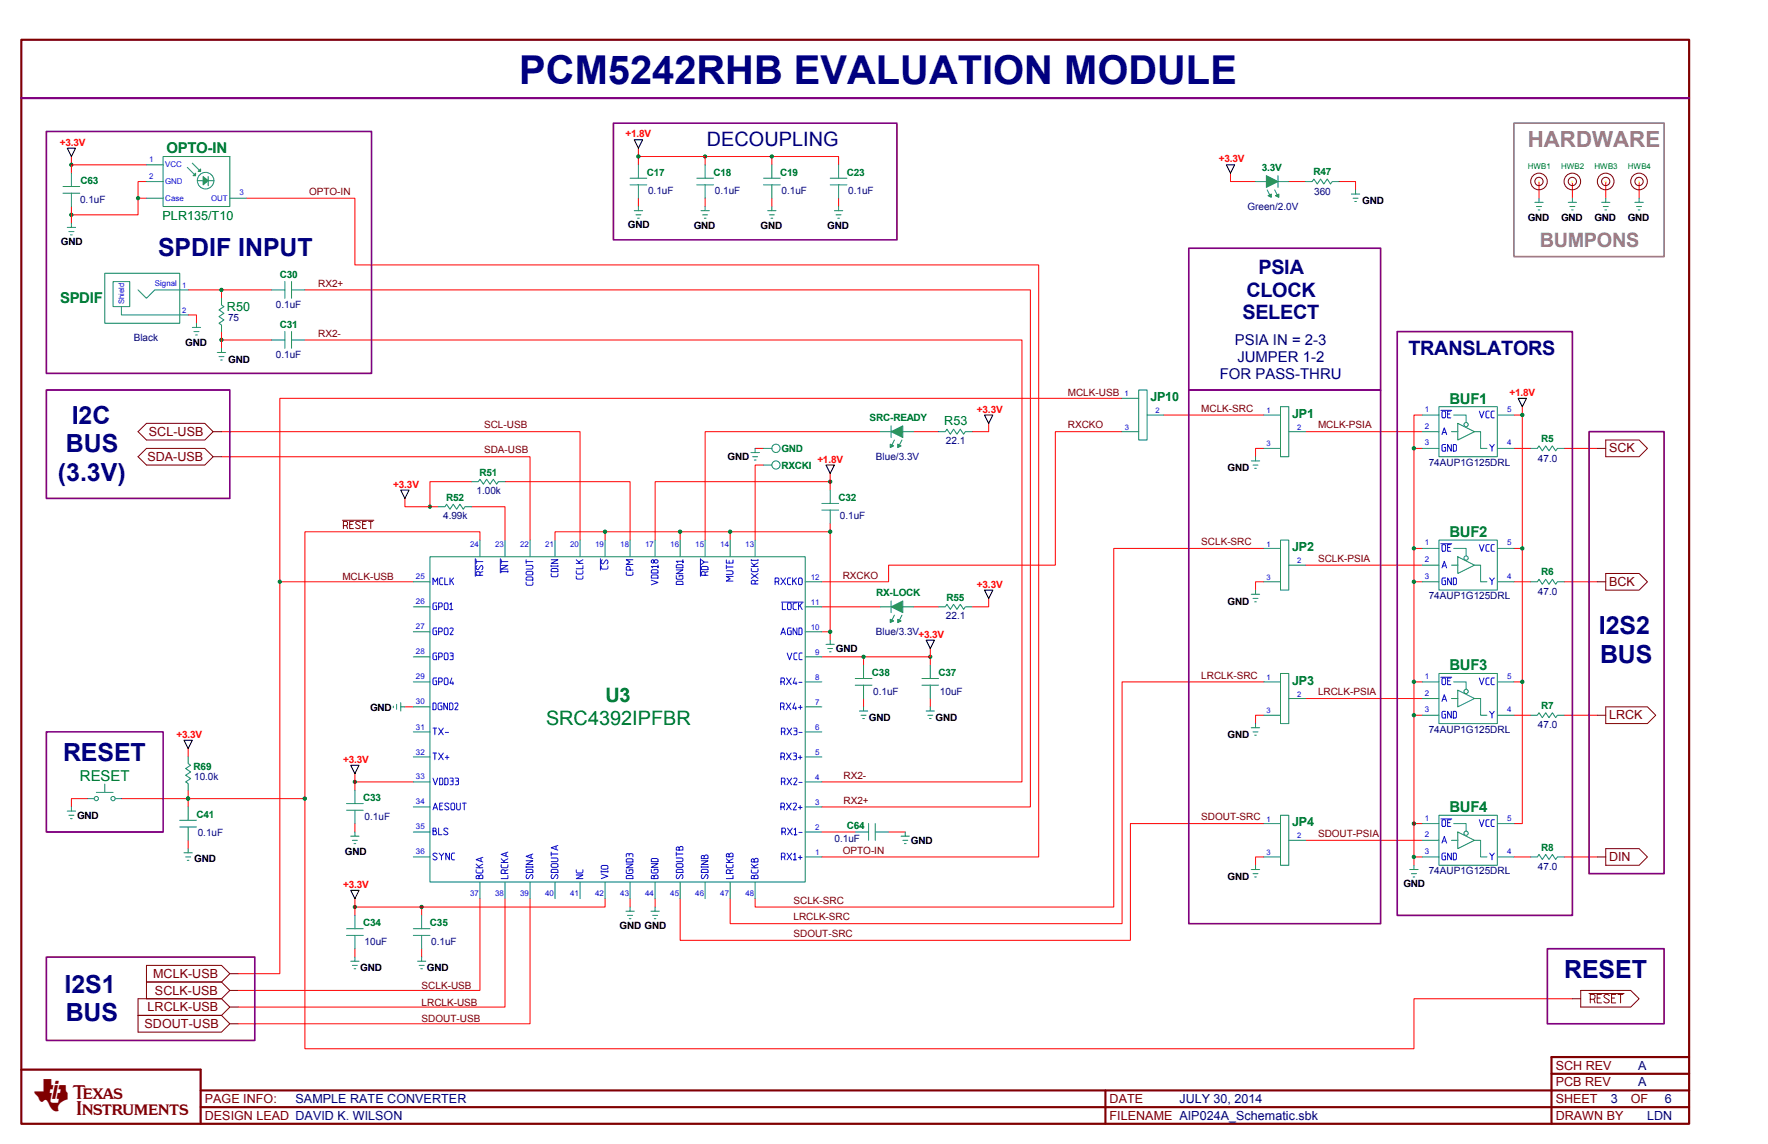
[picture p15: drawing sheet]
<svg xmlns="http://www.w3.org/2000/svg" width="432mm" height="279mm" viewBox="0 0 432 279" stroke-linecap="round" stroke-linejoin="round" font-family="sans-serif">
<defs><g id="words">
<text font-size="9.7" fill="#000080" x="126.8" y="20.6">PCM5242RHB EVALUATION MODULE</text>
<text font-size="7.4" fill="#800000" x="8.5" y="270.7">TI</text>
<g font-size="6.1" fill="#000080">
<text x="38.6" y="62.6">SPDIF INPUT</text>
<text x="17.5" y="103.5">I2C</text>
<text x="16.1" y="110.5">BUS</text>
<text x="14.1" y="117.5">(3.3V)</text>
<text x="390.5" y="154.9">I2S2</text>
<text x="390.8" y="161.9">BUS</text>
<text x="15.4" y="185.8">RESET</text>
<text x="382" y="238.8">RESET</text>
<text x="15.8" y="242.4">I2S1</text>
<text x="16" y="249.4">BUS</text>
</g>
<text font-size="5.4" fill="#808080" x="373.1" y="35.9">HARDWARE</text>
<g font-size="4.8" fill="#000080">
<text x="172.7" y="35.8">DECOUPLING</text>
<text x="307.4" y="66.9">PSIA</text>
<text x="304.4" y="72.5">CLOCK</text>
<text x="303.4" y="78">SELECT</text>
<text x="344" y="86.7">TRANSLATORS</text>
</g>
<text font-size="4.8" fill="#808080" x="376" y="60.2">BUMPONS</text>
<g font-size="4.8" fill="#008000">
<text x="147.8" y="171.4">U3</text>
<text x="133.3" y="177.2">SRC4392IPFBR</text>
</g>
<g font-size="3.6" fill="#008000">
<text x="40.7" y="37.4">OPTO-IN</text>
<text x="14.7" y="73.9">SPDIF</text>
<text x="354" y="98.6">BUF1</text>
<text x="354" y="131.1">BUF2</text>
<text x="354" y="163.7">BUF3</text>
<text x="19.5" y="190.8">RESET</text>
<text x="354" y="198.4">BUF4</text>
</g>
<g font-size="3.6" fill="#000080">
<text x="301.6" y="84.2">PSIA IN = 2-3</text>
<text x="302.2" y="88.3">JUMPER 1-2</text>
<text x="297.9" y="92.5">FOR PASS-THRU</text>
</g>
<g font-size="3.1" fill="#008000">
<text x="39.7" y="53.6">PLR135/T10</text>
<text x="55.4" y="75.9">R50</text>
<text x="281" y="97.9">JP10</text>
<text x="230.6" y="103.7">R53</text>
<text x="315.6" y="102">JP1</text>
<text x="315.6" y="134.6">JP2</text>
<text x="315.6" y="167.2">JP3</text>
<text x="315.6" y="201.8">JP4</text>
</g>
<g font-size="3.1" fill="#800000">
<text x="36.4" y="106.4">SCL-USB</text>
<text x="36" y="112.5">SDA-USB</text>
<text x="393" y="110.5">SCK</text>
<text x="393" y="143.1">BCK</text>
<text x="393" y="175.7">LRCK</text>
<text x="393" y="210.3">DIN</text>
<text x="37.4" y="238.8">MCLK-USB</text>
<text x="37.8" y="242.9">SCLK-USB</text>
<text x="35.3" y="251">SDOUT-USB</text>
<text x="36" y="247">LRCLK-USB</text>
<text x="379.9" y="261.3">SCH REV</text>
<text x="50" y="269.4">PAGE INFO:</text>
<text x="271" y="269.4">DATE</text>
<text x="379.9" y="265.3">PCB REV</text>
<text x="379.9" y="269.4">SHEET</text>
<text x="398.3" y="269.4">OF</text>
<text x="50" y="273.5">DESIGN LEAD DAVID K. WILSON</text>
<text x="271" y="273.5">FILENAME AIP024A_Schematic.sbk</text>
<text x="379.9" y="273.5">DRAWN BY</text>
</g>
<g font-size="3.1" fill="#000080">
<text x="400.1" y="261.3">A</text>
<text x="72.2" y="269.4">SAMPLE RATE CONVERTER</text>
<text x="288.1" y="269.4">JULY 30, 2014</text>
<text x="393.4" y="269.4">3</text>
<text x="400.1" y="265.3">A</text>
<text x="406.6" y="269.4">6</text>
<text x="402.3" y="273.5">LDN</text>
</g>
<g font-size="2.4" fill="#f00">
<text x="14.6" y="35.6">+3.3V</text>
<text x="152.8" y="33.5">+1.8V</text>
<text x="297.7" y="39.6">+3.3V</text>
<text x="238.6" y="100.8">+3.3V</text>
<text x="368.7" y="96.7">+1.8V</text>
<text x="199.6" y="113">+1.8V</text>
<text x="96.1" y="119.1">+3.3V</text>
<text x="238.6" y="143.5">+3.3V</text>
<text x="224.3" y="155.7">+3.3V</text>
<text x="43.1" y="180.2">+3.3V</text>
<text x="83.8" y="186.3">+3.3V</text>
<text x="83.8" y="216.8">+3.3V</text>
</g>
<g font-size="2.4" fill="#008000">
<text x="308.1" y="41.7">3.3V</text>
<text x="19.7" y="45">C63</text>
<text x="158" y="42.9">C17</text>
<text x="174.2" y="42.9">C18</text>
<text x="190.5" y="42.9">C19</text>
<text x="206.8" y="42.9">C23</text>
<text x="320.8" y="42.8">R47</text>
<text x="68.3" y="68">C30</text>
<text x="68.3" y="80.2">C31</text>
<text x="212.4" y="102.8">SRC-READY</text>
<text x="376.4" y="108">R5</text>
<text x="190.8" y="110.4">GND</text>
<text x="117.1" y="116.1">R51</text>
<text x="190.8" y="114.4">RXCKI</text>
<text x="109" y="122.3">R52</text>
<text x="204.8" y="122.4">C32</text>
<text x="376.4" y="140.5">R6</text>
<text x="214" y="145.6">RX-LOCK</text>
<text x="231.2" y="146.7">R55</text>
<text x="213" y="165.1">C38</text>
<text x="229.2" y="165.1">C37</text>
<text x="376.4" y="173.1">R7</text>
<text x="47.3" y="188.1">R69</text>
<text x="88.7" y="195.7">C33</text>
<text x="48" y="199.8">C41</text>
<text x="206.8" y="202.4">C64</text>
<text x="376.4" y="207.8">R8</text>
<text x="88.7" y="226.3">C34</text>
<text x="105" y="226.3">C35</text>
</g>
<g font-size="2.4" fill="#800000">
<text x="75.5" y="47.6">OPTO-IN</text>
<text x="77.7" y="70">RX2+</text>
<text x="77.7" y="82.2">RX2-</text>
<text x="260.8" y="96.7">MCLK-USB</text>
<text x="293.4" y="100.6">MCLK-SRC</text>
<text x="118.2" y="104.6">SCL-USB</text>
<text x="260.8" y="104.6">RXCKO</text>
<text x="321.9" y="104.6">MCLK-PSIA</text>
<text x="118.2" y="110.7">SDA-USB</text>
<text x="293.4" y="133.2">SCLK-SRC</text>
<text x="321.9" y="137.2">SCLK-PSIA</text>
<text x="83.6" y="141.7">MCLK-USB</text>
<text x="205.8" y="141.3">RXCKO</text>
<text x="293.4" y="165.7">LRCLK-SRC</text>
<text x="321.9" y="169.8">LRCLK-PSIA</text>
<text x="206" y="190.2">RX2-</text>
<text x="206" y="196.3">RX2+</text>
<text x="293.4" y="200.4">SDOUT-SRC</text>
<text x="205.8" y="208.5">OPTO-IN</text>
<text x="321.9" y="204.4">SDOUT-PSIA</text>
<text x="193.8" y="220.7">SCLK-SRC</text>
<text x="193.8" y="224.8">LRCLK-SRC</text>
<text x="193.8" y="228.9">SDOUT-SRC</text>
<text x="103" y="245.6">LRCLK-USB</text>
<text x="103" y="241.5">SCLK-USB</text>
<text x="103" y="249.6">SDOUT-USB</text>
</g>
<g font-size="2.4" fill="#000080">
<text x="158.3" y="47.5">0.1uF</text>
<text x="174.6" y="47.5">0.1uF</text>
<text x="190.9" y="47.5">0.1uF</text>
<text x="207.2" y="47.5">0.1uF</text>
<text x="321" y="47.5">360</text>
<text x="19.6" y="49.5">0.1uF</text>
<text x="304.7" y="51.2">Green/2.0V</text>
<text x="67.4" y="75.3">0.1uF</text>
<text x="32.7" y="83.2">Black</text>
<text x="55.7" y="78.5">75</text>
<text x="67.4" y="87.5">0.1uF</text>
<text x="213.9" y="112.3">Blue/3.3V</text>
<text x="231" y="108.5">22.1</text>
<text x="349" y="113.7">74AUP1G125DRL</text>
<text x="375.6" y="112.7">47.0</text>
<text x="116.4" y="120.7">1.00k</text>
<text x="108.2" y="126.8">4.99k</text>
<text x="205.1" y="126.9">0.1uF</text>
<text x="349" y="146.3">74AUP1G125DRL</text>
<text x="375.6" y="145.3">47.0</text>
<text x="213.9" y="155.1">Blue/3.3V</text>
<text x="231" y="151.2">22.1</text>
<text x="213.3" y="169.7">0.1uF</text>
<text x="229.6" y="169.7">10uF</text>
<text x="349" y="178.9">74AUP1G125DRL</text>
<text x="375.6" y="177.9">47.0</text>
<text x="47.4" y="190.5">10.0k</text>
<text x="89" y="200.2">0.1uF</text>
<text x="48.3" y="204.3">0.1uF</text>
<text x="203.8" y="205.6">0.1uF</text>
<text x="349" y="213.5">74AUP1G125DRL</text>
<text x="375.6" y="212.5">47.0</text>
<text x="89" y="230.7">10uF</text>
<text x="105.3" y="230.7">0.1uF</text>
</g>
<g font-size="2.4">
<text x="332.7" y="49.9">GND</text>
<text x="373.1" y="54">GND</text>
<text x="381.3" y="54">GND</text>
<text x="389.4" y="54">GND</text>
<text x="397.6" y="54">GND</text>
<text x="14.9" y="59.9">GND</text>
<text x="153.4" y="55.8">GND</text>
<text x="169.4" y="56">GND</text>
<text x="185.7" y="56">GND</text>
<text x="202" y="56">GND</text>
<text x="45.2" y="84.5">GND</text>
<text x="55.7" y="88.6">GND</text>
<text x="177.7" y="112.4">GND</text>
<text x="299.8" y="115">GND</text>
<text x="299.8" y="147.6">GND</text>
<text x="204.2" y="159.2">GND</text>
<text x="90.4" y="173.6">GND</text>
<text x="212.2" y="176.1">GND</text>
<text x="228.5" y="176.1">GND</text>
<text x="299.8" y="180.2">GND</text>
<text x="18.8" y="200">GND</text>
<text x="84.2" y="208.7">GND</text>
<text x="222.5" y="206.1">GND</text>
<text x="47.5" y="210.6">GND</text>
<text x="299.8" y="214.8">GND</text>
<text x="342.8" y="216.7">GND</text>
<text x="151.3" y="226.9">GND GND</text>
<text x="88" y="237.2">GND</text>
<text x="104.3" y="237.2">GND</text>
</g>
<g font-size="1.9" fill="#00f">
<text x="36.4" y="39.5">1</text>
<text x="40.4" y="40.9">VCC</text>
<text x="36.4" y="43.6">2</text>
<text x="40.3" y="45">GND</text>
<text x="58.5" y="47.7">3</text>
<text x="40.4" y="49">Case</text>
<text x="51.6" y="49">OUT</text>
<text x="37.8" y="69.9">Signal</text>
<text x="44.5" y="70.3">1</text>
<text x="30.4" y="74.4" transform="rotate(-90 30.4 74.4)">Shield</text>
<text x="44.5" y="76.5">2</text>
<text x="274.7" y="96.8">1</text>
<text x="282.2" y="100.9">2</text>
<text x="309.3" y="100.9">1</text>
<text x="348" y="100.6">1</text>
<text x="368.1" y="100.6">5</text>
<text x="274.7" y="104.9">3</text>
<text x="316.8" y="105">2</text>
<text x="348" y="104.7">2</text>
<text x="309.3" y="109">3</text>
<text x="348" y="108.8">3</text>
<text x="368.1" y="108.8">4</text>
<text x="114.8" y="133.7">24</text>
<text x="120.9" y="133.7">23</text>
<text x="127" y="133.7">22</text>
<text x="133.2" y="133.7">21</text>
<text x="139.3" y="133.7">20</text>
<text x="145.4" y="133.7">19</text>
<text x="151.5" y="133.7">18</text>
<text x="157.6" y="133.7">17</text>
<text x="163.7" y="133.7">16</text>
<text x="169.8" y="133.7">15</text>
<text x="175.9" y="133.7">14</text>
<text x="182" y="133.7">13</text>
<text x="309.3" y="133.5">1</text>
<text x="316.8" y="137.6">2</text>
<text x="348" y="137.3">2</text>
<text x="348" y="133.2">1</text>
<text x="368.1" y="133.2">5</text>
<text x="101.6" y="141.4">25</text>
<text x="198" y="141.6">12</text>
<text x="309.3" y="141.6">3</text>
<text x="348" y="141.4">3</text>
<text x="368.1" y="141.4">4</text>
<text x="101.6" y="147.6">26</text>
<text x="198" y="147.8">11</text>
<text x="101.6" y="153.7">27</text>
<text x="198" y="153.9">10</text>
<text x="101.6" y="159.8">28</text>
<text x="199.1" y="160">9</text>
<text x="101.6" y="165.9">29</text>
<text x="199.1" y="166.1">8</text>
<text x="309.3" y="166.1">1</text>
<text x="348" y="165.8">1</text>
<text x="368.1" y="165.8">5</text>
<text x="101.6" y="172">30</text>
<text x="199.1" y="172.2">7</text>
<text x="316.8" y="170.1">2</text>
<text x="348" y="173.9">3</text>
<text x="348" y="169.9">2</text>
<text x="368.1" y="173.9">4</text>
<text x="101.6" y="178.3">31</text>
<text x="199.1" y="178.3">6</text>
<text x="309.3" y="174.2">3</text>
<text x="101.6" y="184.4">32</text>
<text x="199.1" y="184.4">5</text>
<text x="101.6" y="190.3">33</text>
<text x="199.1" y="190.5">4</text>
<text x="101.6" y="196.4">34</text>
<text x="199.1" y="196.6">3</text>
<text x="101.6" y="202.5">35</text>
<text x="199.1" y="202.8">2</text>
<text x="309.3" y="200.7">1</text>
<text x="348" y="200.4">1</text>
<text x="368.1" y="200.4">5</text>
<text x="101.6" y="208.7">36</text>
<text x="199.1" y="208.9">1</text>
<text x="309.3" y="208.8">3</text>
<text x="316.8" y="204.8">2</text>
<text x="348" y="204.5">2</text>
<text x="348" y="208.6">3</text>
<text x="368.1" y="208.6">4</text>
<text x="114.8" y="218.9">37</text>
<text x="120.9" y="218.9">38</text>
<text x="127" y="218.9">39</text>
<text x="133.2" y="218.9">40</text>
<text x="139.3" y="218.9">41</text>
<text x="145.4" y="218.9">42</text>
<text x="151.5" y="218.9">43</text>
<text x="157.6" y="218.9">44</text>
<text x="163.7" y="218.9">45</text>
<text x="169.8" y="218.9">46</text>
<text x="175.9" y="218.9">47</text>
<text x="182" y="218.9">48</text>
</g>
<g font-size="1.9" fill="#008000">
<text x="373.1" y="41.3">HWB1</text>
<text x="381.3" y="41.3">HWB2</text>
<text x="389.4" y="41.3">HWB3</text>
<text x="397.6" y="41.3">HWB4</text>
</g>
</g></defs>
<g fill="none" stroke="#f00" stroke-width=".24">
<path d="M17.4 38.2v2.1M155.9 38.2v2.1M155.9 36.2v2h16.3v2.1M172.2 38.2h32.6v2.1M188.5 38.2v2.1M17.4 50.4v4.1M33.7 48.4h2.1M35.8 44.3h-2.1v8.2h-16.3M35.8 40.3h-18.4v2M60.2 48.4h26.5v16.3h167v144.6h-53M155.9 48.4v2M172.2 48.4v2"/>
<path d="M188.5 48.4v2M204.8 48.4v2M300.5 42.3v2h6.1M314.8 44.3h4.1M327 44.3h4.1v2.1M375.9 44.3v4.1M384 44.3v4.1M392.2 44.3v4.1M400.3 44.3v4.1M46 76.9h2v2.1M46 70.8h8.1M66.3 70.8h-12.2v2.1"/>
<path d="M74.5 70.8h177.2v126.3h-51M54.1 81v4.1M54.1 83h12.2M74.5 83h175.1v108h-48.9M274 97.3h-205.7v140.5h-10.1M371.8 99.3v101.8h-2M54.1 111.5h75.4v20.4M54.1 105.4h87.6v26.5M115.2 117.6h-10.2v6.2M123.3 117.6h30.6v14.3M184.4 109.5h2.1M186.5 113.6h-2.1v18.3"/>
<path d="M202.8 117.6h-42.8v14.3M202.8 115.6v4.1M215 105.4h-42.8v26.5M223.1 105.4h6.1M241.5 103.4v2h-4.1M274 105.4h-16.3v32.6h-40.7v4.1h-16.3M284.2 101.4h24.5M308.7 109.5h-2.1v2M318.9 105.4h28.5M345.3 109.5h2.1M347.4 101.4h-2.1v109.9M369.8 109.5h4"/>
<path d="M369.8 101.4h2M382 109.5h8.1M98.9 121.7v2.1h8.1M115.2 123.8h8.1v8.1M117.2 131.9v-2h-42.7v126.2h270.8v-12.2h38.7M147.8 129.9v2M166.1 129.9v2M178.3 129.9v2M202.8 129.9h-67.2v2M202.8 127.8v28.6M308.7 133.9h-36.7v87.6h-87.6v-2M318.9 138h28.5"/>
<path d="M345.3 133.9h2.1M369.8 133.9h2M68.3 142.1h32.6M200.7 154.3h2.1M200.7 148.2h14.3M223.1 148.2h6.1M227.2 158.4v2h-26.5M241.5 146.2v2h-4.1M308.7 142.1h-2.1v2M345.3 142.1h2.1M369.8 142.1h4M382 142.1h8.1"/>
<path d="M98.9 172.6h2M210.9 160.4v2.1M210.9 170.6v2M227.2 160.4v2.1M227.2 170.6v2M308.7 174.7h-2.1v2M308.7 166.5h-34.7v59.1h-95.7v-6.1M318.9 170.6h28.5M345.3 174.7h2.1M345.3 166.5h2.1M369.8 174.7h4M369.8 166.5h2"/>
<path d="M382 174.7h8.1M21.5 195.1h-4.1v2M29.7 195.1h44.8M46 193v4.1M46 182.8v2.1M86.7 191h14.2M86.7 188.9v4.1M46 205.2v2.1M86.7 201.1v2.1M86.7 219.5v4.1M117.2 219.5v22.4h-59M123.3 219.5v26.5h-65.1"/>
<path d="M129.5 219.5v30.5h-71.3M147.8 219.5v2h-61.1M153.9 219.5v2M160 219.5v2M200.7 203.2h8.2M217 203.2h4.1M308.7 209.3h-2.1v2M308.7 201.1h-32.6v28.6h-110v-10.2M318.9 205.2h28.5M345.3 209.3h2.1M345.3 201.1h2.1M369.8 209.3h4"/>
<path d="M382 209.3h8.1M86.7 231.7v2M103 221.5v2.1M103 231.7v2"/>
</g>
<g fill="#008000" stroke="#008000" stroke-width=".24">
<circle cx="227.2" cy="160.4" r=".39"/>
<circle cx="210.9" cy="160.4" r=".4"/>
<circle cx="54.1" cy="83" r=".4"/>
<circle cx="54.1" cy="70.8" r=".4"/>
<circle cx="45.9" cy="195" r=".4"/>
<circle cx="74.4" cy="195" r=".4"/>
<circle cx="345.3" cy="201.1" r=".4"/>
<circle cx="345.3" cy="166.5" r=".4"/>
<circle cx="345.3" cy="133.9" r=".4"/>
<circle cx="345.3" cy="109.5" r=".4"/>
<circle cx="345.3" cy="142.1" r=".4"/>
<circle cx="345.3" cy="174.7" r=".4"/>
<circle cx="345.3" cy="209.3" r=".4"/>
<circle cx="371.8" cy="101.3" r=".4"/>
<circle cx="371.8" cy="133.9" r=".4"/>
<circle cx="371.8" cy="166.5" r=".4"/>
<circle cx="86.7" cy="191" r=".39"/>
<circle cx="202.8" cy="129.9" r=".4"/>
<circle cx="202.8" cy="154.3" r=".4"/>
<circle cx="147.8" cy="129.9" r=".4"/>
<circle cx="178.3" cy="129.9" r=".4"/>
<circle cx="166.1" cy="129.9" r=".4"/>
<circle cx="105" cy="123.7" r=".39"/>
<circle cx="202.8" cy="117.6" r=".4"/>
<circle cx="103" cy="221.5" r=".4"/>
<circle cx="86.7" cy="221.5" r=".4"/>
<circle cx="17.4" cy="40.2" r=".4"/>
<circle cx="17.4" cy="52.5" r=".4"/>
<circle cx="33.7" cy="48.4" r=".4"/>
<circle cx="68.3" cy="142.1" r=".39"/>
<circle cx="172.2" cy="38.2" r=".39"/>
<circle cx="155.9" cy="38.2" r=".4"/>
<circle cx="188.5" cy="38.2" r=".39"/>
</g>
<g fill="none" stroke="#800000" stroke-width=".24">
<path d="M33.7 111.5l2.1-2h14.2l2 2-2 2.1h-14.2zM33.7 105.4l2.1-2h14.2l2 2-2 2.1h-14.2zM52 111.5h2.1M52 105.4h2.1M390.1 109.5h2.1M392.2 107.5h8.1l2.1 2-2.1 2h-8.1zM83.6 127.1h7.7M83.9 128.4h.7l.3-.3v-.5l-.3-.3h-.7v1.8M84.6 128.4l.3 .7M85.4 128.1h.7M86.3 127.3h-.9v1.8h.9M88 127.6a.66 .66 0 0 0-1.2 .1l1.2 1a.66 .66 0 0 1-1.2 .2"/>
<path d="M88.6 128.1h.6M89.5 127.3h-.9v1.8h.9M90 127.3h1M90.6 127.3v1.8M390.1 142.1h2.1M392.2 140.1h8.1l2.1 2-2.1 2h-8.1zM390.1 174.7h2.1M392.2 172.6h10.2l2 2.1-2 2h-10.2zM390.1 209.3h2.1M392.2 207.3h8.1l2.1 2-2.1 2h-8.1zM35.8 235.8h18.3l2 2-2 2h-18.3h18.3l2 2.1-2 2h-18.3zM56.1 237.8h2.1"/>
<path d="M33.7 243.9h20.4l2 2.1-2 2h-20.4h20.4l2 2-2 2.1h-20.4zM56.1 246h2.1M56.1 250h2.1M56.1 241.9h2.1M384 243.9h2.1M386.1 241.9h12.2l2 2-2 2.1h-12.2zM388.1 242.7h8.5M388.4 244.1h.9l.3-.3v-.7l-.3-.2h-.9v2M389.3 244.1l.3 .8M390.1 243.8h.7M391.1 242.9h-1v2h1M393.1 243.1a.81 .81 0 0 0-1.4 .2l.2 .3 1 .6 .2 .3-.2 .3a.81 .81 0 0 1-1.2-.2"/>
<path d="M393.6 243.8h.7M394.6 242.9h-1v2h1M395.2 242.9h1.2M395.8 242.9v2"/>
<circle cx="375.9" cy="44.3" r="2.03"/>
<circle cx="375.9" cy="44.3" r="1.01"/>
<circle cx="384" cy="44.3" r="2.03"/>
<circle cx="384" cy="44.3" r="1.01"/>
<circle cx="392.2" cy="44.3" r="2.04"/>
<circle cx="392.2" cy="44.3" r="1.01"/>
<circle cx="400.3" cy="44.3" r="2.04"/>
<circle cx="400.3" cy="44.3" r="1.02"/>
</g>
<g fill="none" stroke="#008080" stroke-width=".24">
<path d="M39.8 38.2h16.3v12.2h-16.3zM47 39.9l2 2M15.4 47.2h4.1M15.4 45.6h4.1M16.8 56.6h1.3M17.2 57.4h.4M17.4 54.5v1h-1M17.4 55.5h1.1M17.4 42.3v3.3M17.4 47.2v3.2M35.8 48.4h4M35.8 40.3h4"/>
<path d="M35.8 44.3h4M45.7 40.9l2.1 2M48.2 44.1h4.1M50.8 43.1v2.3M56.1 48.4h4.1M153.9 43.5h4.1M153.9 45.1h4.1M155.3 52.5h1.2M155.7 53.3h.4M155.9 50.4v1.1h-1M155.9 51.5h1.1M155.9 40.3v3.2"/>
<path d="M155.9 45.1v3.3M170.2 43.5h4M170.2 45.1h4M171.6 52.5h1.2M172 53.3h.4M172.2 50.4v1.1h-1M172.2 40.3v3.2M172.2 45.1v3.3M172.2 51.5h1M186.5 43.5h4M186.5 45.1h4M187.9 52.5h1.2"/>
<path d="M188.3 53.3h.4M188.5 50.4v1.1h-1M188.5 51.5h1M188.5 40.3v3.2M188.5 45.1v3.3M202.8 43.5h4M202.8 45.1h4M204.2 52.5h1.2M204.6 53.3h.4M204.8 50.4v1.1h-1M204.8 51.5h1M204.8 40.3v3.2"/>
<path d="M204.8 45.1v3.3M306.6 44.3h8.2M309.5 46.4l.8 1.6M311.3 46.4l.8 1.6M312.1 42.9v2.9M318.9 44.3h1.6l.4-.6 .8 1.2 .8-1.2 .8 1.2 .8-1.2 .9 1.2 .4-.6h1.6M330.1 47.4h1M330.5 48.4h1.2M330.9 49.2h.4M331.1 46.4v1h1M375.3 50.4h1.2M375.7 51.3h.4"/>
<path d="M375.9 48.4v1h-1M375.9 49.4h1M383.4 50.4h1.2M383.8 51.3h.4M384 48.4v1h-1M384 49.4h1M391.6 50.4h1.2M392 51.3h.4M392.2 48.4v1h-1M392.2 49.4h1M399.7 50.4h1.2M400.1 51.3h.4"/>
<path d="M400.3 48.4v1h-1M400.3 49.4h1M25.6 66.7h18.3v12.3h-18.3zM27.6 68.8h4.1v6.1h-4.1zM29.7 74.9v2h16.3M33.7 70.8l2.1 2.1 2-2.1h8.2M48 79v1h-1M48 80h1M54.1 72.9v1.6l.6 .4-1.2 .8 1.2 .8-1.2 .8 1.2 .8-1.2 .9 .6 .4v1.6M66.3 70.8h3.3M69.6 68.8v4.1M71.2 68.8v4.1"/>
<path d="M71.2 70.8h3.3M47.4 81h1.2M47.8 81.8h.4M53.1 86.1h1M53.5 87.1h1.2M53.9 87.9h.4M54.1 85.1v1h1M66.3 83h3.3M69.6 81v4.1M71.2 81v4.1M71.2 83h3.3M274 97.3h4.1"/>
<path d="M278.1 95.2h2.1v12.3h-2.1zM312.7 99.3h2.1v12.2h-2.1zM351.4 99.3h14.3v12.2h-14.3zM115.2 117.6h1.6l.4-.5 .8 1.2 .9-1.2 .8 1.2 .8-1.2 .8 1.2 .4-.7h1.6M183.4 110.5h1M183.8 111.5h1.2M184.2 112.4h.4M184.4 109.5v1h1.1M186.5 109.5h2M186.5 113.6h2M202.8 119.7v3.3M215 105.4h8.1"/>
<path d="M217.6 104v2.8M218.4 107.5l-.8 1.6M220.3 107.5l-.8 1.6M229.2 105.4h1.7l.4-.6 .8 1.2 .8-1.2 .8 1.2 .8-1.2 .9 1.2 .4-.6h1.6M274 105.4h4.1M280.2 101.4h4M306 113.6h1.2M306.4 114.4h.4M306.6 111.5v1.1h-1M306.6 112.6h1.1M308.7 101.4h4M308.7 109.5h4"/>
<path d="M314.8 105.4h4.1M347.4 101.4h4M347.4 105.4h4M347.4 109.5h4M354.5 105.4h1.5M355 101.4h3.1v1.7M356 103.4l4.1 2-4.1 2.1zM360.1 105.4h1.5v4.1h1.6M365.7 101.4h4.1M365.7 109.5h4.1M373.8 109.5h1.7l.4-.6 .8 1.2 .8-1.2 .8 1.2 .8-1.2 .8 1.2 .5-.6h1.6M105 136h91.7v79.4h-91.7z"/>
<path d="M107 123.8h1.7l.4-.7 .8 1.3 .8-1.3 .8 1.3 .8-1.3 .9 1.3 .4-.6h1.6M117.2 131.9v4.1M123.3 131.9v4.1M129.5 131.9v4.1M135.6 131.9v4.1M141.7 131.9v4.1M147.8 131.9v4.1M153.9 131.9v4.1M160 131.9v4.1M166.1 131.9v4.1M172.2 131.9v4.1M178.3 131.9v4.1"/>
<path d="M184.4 131.9v4.1M200.7 123h4.1M200.7 124.6h4.1M202.8 124.6v3.2M308.7 133.9h4M312.7 131.9h2.1v12.2h-2.1zM314.8 138h4.1M347.4 133.9h4M347.4 138h4M351.4 131.9h14.3v12.2h-14.3zM354.5 138h1.5M355 133.9h3.1v1.8"/>
<path d="M356 136l4.1 2-4.1 2.1zM360.1 138h1.5v4.1h1.6M365.7 133.9h4.1M100.9 142.1h4.1M100.9 148.2h4.1M100.9 154.3h4.1M196.7 142.1h4M196.7 148.2h4M196.7 154.3h4M201.7 157.4h1.1M202.2 158.4h1.2M202.6 159.2h.4"/>
<path d="M202.8 156.4v1h1M215 148.2h8.1M217.6 146.8v2.8M218.4 150.2l-.8 1.7M220.3 150.2l-.8 1.7M229.2 148.2h1.7l.4-.6 .8 1.2 .8-1.2 .8 1.2 .8-1.2 .9 1.2 .4-.6h1.6M306 146.2h1.2M306.4 147h.4M306.6 144.1v1h-1M306.6 145.1h1.1M308.7 142.1h4M347.4 142.1h4"/>
<path d="M365.7 142.1h4.1M373.8 142.1h1.7l.4-.6 .8 1.2 .8-1.2 .8 1.2 .8-1.2 .8 1.2 .5-.6h1.6M96.1 172.4v.4M96.9 172v1.2M97.9 172.6v1.1M97.9 171.6v1h1M100.9 166.5h4.1M100.9 178.8h4.1M100.9 172.6h4.1M100.9 160.4h4.1M196.7 166.5h4M196.7 178.8h4"/>
<path d="M196.7 172.6h4M196.7 160.4h4M208.9 165.7h4.1M208.9 167.3h4.1M210.3 174.7h1.2M210.7 175.5h.4M210.9 172.6v1.1h-1M210.9 173.7h1M210.9 162.5v3.2M210.9 167.3v3.3M225.2 165.7h4M225.2 167.3h4"/>
<path d="M226.6 174.7h1.2M227 175.5h.4M227.2 172.6v1.1h-1M227.2 173.7h1M227.2 162.5v3.2M227.2 167.3v3.3M306 178.8h1.2M306.4 179.6h.4M306.6 176.7v1h-1M306.6 177.7h1.1M308.7 174.7h4M308.7 166.5h4"/>
<path d="M312.7 164.5h2.1v12.2h-2.1zM314.8 170.6h4.1M347.4 174.7h4M347.4 166.5h4M347.4 170.6h4M351.4 164.5h14.3v12.2h-14.3zM354.5 170.6h1.5M355 166.5h3.1v1.8M356 168.6l4.1 2-4.1 2zM360.1 170.6h1.5v4.1h1.6M365.7 174.7h4.1M365.7 166.5h4.1"/>
<path d="M373.8 174.7h1.7l.4-.6 .8 1.2 .8-1.2 .8 1.2 .8-1.2 .8 1.2 .5-.6h1.6M16.4 198.1h1M16.8 199.1h1.3M17.2 199.9h.4M17.4 197.1v1h1.1M21.5 195.1h1.6M23.5 193.5h4.1M25.6 191.5v2M28.2 195.1h1.5M46 184.9v1.6l.6 .4-1.3 .8 1.3 .8-1.3 .8 1.3 .9-1.3 .8 .7 .4v1.6M46 197.1v3.2M84.6 196.3h4.1"/>
<path d="M84.6 197.9h4.1M86.7 193v3.3M86.7 197.9v3.2M100.9 197.1h4.1M100.9 191h4.1M100.9 184.9h4.1M196.7 197.1h4M196.7 191h4M196.7 184.9h4M312.7 199.1h2.1v12.2h-2.1zM351.4 199.1h14.3v12.2h-14.3zM43.9 200.3h4.1"/>
<path d="M43.9 202h4.1M45.3 209.3h1.3M45.7 210.1h.4M46 207.3v1h-1.1M46 208.3h1M46 202v3.2M85.7 204.2h1M86.1 205.2h1.2M86.5 206h.4M86.7 203.2v1h1M100.9 209.3h4.1M100.9 203.2h4.1"/>
<path d="M117.2 215.4v4.1M123.3 215.4v4.1M129.5 215.4v4.1M135.6 215.4v4.1M141.7 215.4v4.1M147.8 215.4v4.1M153.9 215.4v4.1M160 215.4v4.1M166.1 215.4v4.1M172.2 215.4v4.1M178.3 215.4v4.1M184.4 215.4v4.1"/>
<path d="M196.7 209.3h4M196.7 203.2h4M208.9 203.2h3.2M212.1 201.1v4.1M213.8 203.2h3.2M213.8 201.1v4.1M220.1 204.2h1M220.5 205.2h1.2M220.9 206h.4M221.1 203.2v1h1M306 213.4h1.2M306.4 214.2h.4"/>
<path d="M306.6 211.3v1.1h-1M306.6 212.4h1.1M308.7 201.1h4M308.7 209.3h4M314.8 205.2h4.1M344.7 213.4h1.2M345.1 214.2h.4M345.3 211.3v1.1h-1M345.3 212.4h1.1M347.4 201.1h4M347.4 205.2h4M347.4 209.3h4"/>
<path d="M354.5 205.2h1.5M355 201.1h3.1v1.8M356 203.2l4.1 2-4.1 2.1zM360.1 205.2h1.5v4.1h1.6M365.7 201.1h4.1M365.7 209.3h4.1M373.8 209.3h1.7l.4-.6 .8 1.2 .8-1.2 .8 1.2 .8-1.2 .8 1.2 .5-.6h1.6M84.6 226.8h4.1M84.6 228.5h4.1M86.1 235.8h1.2M86.5 236.6h.4M86.7 233.7v1.1h-1"/>
<path d="M86.7 223.6v3.2M86.7 228.5v3.2M86.7 234.8h1M100.9 226.8h4.1M100.9 228.5h4.1M102.4 235.8h1.2M102.8 236.6h.4M103 233.7v1.1h-1M103 234.8h1M103 223.6v3.2M103 228.5v3.2M153.3 223.6h1.2"/>
<path d="M153.7 224.4h.4M153.9 221.5v1h-1M153.9 222.5h1M159.4 223.6h1.2M159.8 224.4h.4M160 221.5v1h-1M160 222.5h1"/>
<circle cx="50.2" cy="44.1" r="2.03"/>
<circle cx="189.5" cy="109.5" r="1.01"/>
<circle cx="189.5" cy="113.6" r="1.01"/>
<circle cx="358.1" cy="103.7" r=".52"/>
<circle cx="358.1" cy="136.3" r=".52"/>
<circle cx="358.1" cy="168.9" r=".52"/>
<circle cx="23.5" cy="195" r=".52"/>
<circle cx="27.6" cy="195" r=".52"/>
<circle cx="358.1" cy="203.5" r=".52"/>
</g>
<path d="M16.4 36.2h2.1l-1.1 2zM154.9 34.1h2.1l-1.1 2.1zM299.5 40.3h2l-1 2zM370.8 97.3h2l-1 2zM97.9 119.7h2l-1 2zM201.7 113.6h2.1l-1 2zM240.4 101.4h2.1l-1 2zM226.2 156.4h2l-1 2zM240.4 144.1h2.1l-1 2.1zM44.9 180.8h2.1l-1 2zM85.7 186.9h2l-1 2zM85.7 217.4h2l-1 2.1z" fill="none" stroke="#000" stroke-width=".24"/>
<g fill="none" stroke="#00f" stroke-width=".24">
<path d="M351.9 100.2h2.7M352.2 106.1l.5-1.6 .6 1.6M352.4 100.4h.5l.2 .3v1.1l-.2 .2h-.5l-.2-.2v-1.1zM352.4 105.6h.7M353.1 108.6h-.7l-.2 .2v1.2l.2 .2h.7v-.9h-.4M353.5 101.1h.6M354.3 100.4h-.8v1.6h.8M354.5 108.6v1.6l-1-1.6v1.6M354.9 108.6h.6l.2 .2v1.2l-.2 .2h-.6zM361.3 100.4l.6 1.6 .5-1.6M363.7 100.4h-.6l-.2 .3v1.1l.2 .2h.6M363.8 108.6l.6 .7 .6-.7"/>
<path d="M364.4 109.3v.9M365 100.4h-.6l-.2 .3v1.1l.2 .2h.6M116.1 136.5v4.3M116.3 137.2h1.6M116.3 136.7v.9M116.5 138.1a.64 .64 0 0 0-.1 .9h.5l.7-.9 .3 .3v.4l-.2 .3M117.9 139.6l-.7 .2M122.2 136.5v3.4M122.4 138.1h1.6l-1.6 .9h1.6M122.4 139.6h1.6M122.4 137.2h1.6M122.4 136.7v.9"/>
<path d="M122.4 139.4v.4M124 139.4v.4M128.5 139.7l.3-.2h1.1l.2 .2v.5l-.2 .2h-1.1l-.3-.2zM128.5 138.1h1.4l.2 .2v.5l-.2 .2h-1.4M128.5 136.7v.9M128.5 137.2h1.6M134.6 139l.3-.2h1.1l.2 .2v.6h-1.6zM134.6 136.7h1.6l-1.6 .9h1.6M134.6 138.3h1.6M134.6 138.1v.3M136.2 138.1v.3M140.7 136.7l1 .9"/>
<path d="M140.7 139.4v.6l.3 .2h1.1l.3-.2v-.6M140.7 137.6h1.7M142.4 136.7l-1.1 .6M142.4 138.1v.8h-1.7M146.6 136.5v2.7M146.8 138.2v.6l.3 .2h1.1l.3-.2v-.6M147.1 136.7l-.3 .3 .2 .6h.4l.7-.9 .4 .3-.3 .7M153 139.7v.6l.2 .2h1.1l.3-.2v-.6M153.9 139.2v-.6l-.3-.3h-.4l-.2 .3v.6h1.6M154.6 136.7h-1.6l.9 .6-.9 .6h1.6M159.1 139.4l.2-.3h1.1l.3 .3v.5h-1.6zM159.1 136.9v.4l.2 .2 .4-.2v-.4l.3-.2h.4l.3 .2v.4l-.3 .2h-.4l-.4-.8z"/>
<path d="M160.7 138v.7v-.4h-1.6l.3 .4M165.2 139.2h1.6l-1.6 .9h1.6M165.2 138.1l.2-.2h1.2l.2 .2v.6h-1.6zM166.8 136.7v.7v-.3h-1.6l.3 .3M171.1 136.5v4.3M171.3 138.6l.2-.3h1.2l.2 .3v.5h-1.6zM171.3 136.7l.7 .6-.7 .6M172 137.3h.9M172.9 139.6l-.7 .2M177.4 136.8v.7h1.6v-.7M177.4 139.4h1.4l.2 .2v.5l-.2 .2h-1.4M177.4 138v.9"/>
<path d="M177.4 138.5h1.6M178.1 137v.5M183.5 136.8h1.6M183.5 136.6v.4M183.5 137.5l.9 .8M183.5 138.8v.6l.2 .2h1.2l.2-.2v-.6M183.5 138.3h1.6M185.1 136.6v.4M185.1 137.5l-1 .5M351.9 132.8h2.7M352.2 138.7l.5-1.6 .6 1.6M352.4 133h.5l.2 .2v1.2l-.2 .2h-.5l-.2-.2v-1.2z"/>
<path d="M352.4 138.2h.7M353.5 133.7h.6M354.3 133h-.8v1.6h.8M361.3 133l.6 1.6 .5-1.6M363.7 133h-.6l-.2 .2v1.2l.2 .2h.6M365 133h-.6l-.2 .2v1.2l.2 .2h.6M105.7 142.8v-1.6l.6 .9 .6-.9v1.6M106.6 147.3h-.7l-.2 .2v1.2l.2 .2h.7v-.9h-.3M106.6 159.5h-.7l-.2 .2v1.2l.2 .2h.7v-.9h-.3M106.6 153.4h-.7l-.2 .2v1.2l.2 .2h.7v-.9h-.3M107.1 148.2h.7l.2-.2-.2-.7h-.7v1.6M107.1 154.3h.7l.2-.2-.2-.7h-.7v1.6"/>
<path d="M108.1 141.2h-.5l-.2 .2v1.1l.2 .3h.5M108.6 141.2v1.6h.8M108.7 147.3h.5l.2 .2v1.2l-.2 .2h-.5l-.2-.2v-1.2zM108.7 159.5h.5l.2 .2v1.2l-.2 .2h-.5l-.2-.2v-1.2zM108.7 153.4h.5l.2 .2v1.2l-.2 .2h-.5l-.2-.2v-1.2zM109.9 147.6l.3-.3v1.6h-.3h.7M109.9 141.2v1.6M109.9 159.5l.7 .1v.5l-.1 .1M109.9 153.5h.7l.1 .4-.8 1.1h.8M110.2 141.7l.6 1.1M110.8 141.2l-.9 .9M117.2 140.5v-.7l-.2-.2-.7 .2v.7h1.6"/>
<path d="M128.5 142.2v.5l.3 .2h1.1l.2-.2v-.5M128.5 141.1l.3-.2h1.1l.2 .2v.6h-1.6zM134.6 140.1v.6l.3 .2h1.1l.2-.2v-.6M140.7 140.7v.5l.3 .2h1.1l.3-.2v-.5M159.1 140.6l.2-.2h1.1l.3 .2v.6h-1.6zM159.1 141.7l1.6 .6-1.6 .5M165.2 140.6v.7l.2 .2h1.2l.2-.2v-.7h-.9v.3M165.2 142.2l.2-.2h1.2l.2 .2v.5h-1.6zM172.2 140.5v-.7l-.2-.2h-.5l-.2 .2v.7h1.6M179 140.8h-1.6l.9 .6-.9 .5h1.6M183.5 140.1l1.6 1.1M184.4 142.6v-.7l-.2-.2-.7 .2v.7h1.6"/>
<path d="M185.1 141.7l-.7 .2M185.1 140.1l-1.6 1.1M189.3 142.1h.7l.2-.3v-.4l-.2-.2h-.7v1.6M190 142.1l.2 .7M190.7 155l.6-1.6 .6 1.6M190.7 141.2l1.2 1.6M190.8 147.1h5.4M190.9 154.5h.7M191.1 147.3v1.6h.8M191.9 141.2l-1.2 1.6M192.3 159.5l.5 1.6 .6-1.6M192.5 147.3h.5l.2 .2v1.2l-.2 .2h-.5l-.2-.2v-1.2z"/>
<path d="M193.1 141.2h-.6l-.2 .2v1.1l.2 .3h.6M193.2 153.4h-.7l-.2 .2v1.2l.2 .2h.7v-.9h-.3M193.6 141.2v1.6M193.9 141.7l.6 1.1M194.5 147.3h-.6l-.2 .2v1.2l.2 .2h.6M194.5 141.2l-.9 .9M194.6 153.4v1.6l-.9-1.6v1.6M194.6 159.5h-.5l-.2 .2v1.2l.2 .2h.5M195 147.3v1.6M195.1 153.4h.6l.2 .2v1.2l-.2 .2h-.6zM195.2 141.2h.5l.2 .2v1.1l-.2 .3h-.5l-.2-.3v-1.1zM195.3 147.8l.6 1.1"/>
<path d="M195.9 147.3l-.9 .9M195.9 159.5h-.6l-.1 .2v1.2l.1 .2h.6M353.1 141.2h-.7l-.2 .2v1.1l.2 .3h.7v-1h-.4M354.5 141.2v1.6l-1-1.6v1.6M354.9 141.2h.6l.2 .2v1.1l-.2 .3h-.6zM363.8 141.2l.6 .6 .6-.6M364.4 141.8v1M105.7 177.8h.9M105.7 171.7h.6l.2 .3v1.1l-.2 .2h-.6zM106.2 177.8v1.7M106.6 165.6h-.7l-.2 .2v1.2l.2 .2h.7v-.9h-.3M107.1 166.5h.7l.2-.2-.2-.7h-.7v1.6"/>
<path d="M107.1 160.4h.7l.2-.2-.2-.7h-.7v1.6M107.1 177.8l1.2 1.7M107.9 171.7h-.7l-.2 .3v1.1l.2 .2h.7v-.9h-.3M108.3 177.8l-1.2 1.7M108.7 165.6h.5l.2 .2v1.2l-.2 .2h-.5l-.2-.2v-1.2zM108.8 178.9h.7M109.3 171.7v1.6l-.9-1.6v1.6M109.8 171.7h.6l.2 .3v1.1l-.2 .2h-.6zM110.1 160.2l.5 .1v.7l-.7 .1M110.3 165.6l-.4 1.3h.9M110.6 166.5v.7M111.1 171.8l.6-.1 .1 .3-.7 1.3h.7"/>
<path d="M190.6 172.6h.7l.2-.2-.2-.7h-.7v1.6M190.7 166.5h.7l.2-.2-.2-.7h-.7v1.6M190.8 178.8h.7l.2-.3v-.4l-.2-.3h-.7v1.7M191.3 172.6l.2 .7M191.4 166.5l.2 .7M191.5 178.8l.2 .7M192 171.7l1.1 1.6M192.1 165.6l1.1 1.6M192.2 177.8l1.2 1.7M193.1 171.7l-1.1 1.6M193.2 165.6l-1.1 1.6M193.4 177.8l-1.2 1.7"/>
<path d="M193.8 177.8l.8 .1v.4l-.2 .2M194.1 178.5l.5 .1v.6l-.2 .3h-.6M194.1 171.7l-.5 1.3h.9M194.2 165.6l-.5 1.3h.9M194.3 172.6v.7M194.4 166.5v.7M195 172.8h.9M195.1 166.6h.8M195.1 178.9h.8M195.5 172.3v.9M351.9 165.4h2.7M352.2 171.3l.5-1.6 .6 1.6"/>
<path d="M352.4 165.6h.5l.2 .2v1.2l-.2 .2h-.5l-.2-.2v-1.2zM352.4 170.8h.7M353.1 173.7h-.7l-.2 .3v1.1l.2 .3h.7v-1h-.4M353.5 166.3h.6M354.3 165.6h-.8v1.6h.8M354.5 173.7v1.7l-1-1.7v1.7M354.9 173.7h.6l.2 .3v1.1l-.2 .3h-.6zM361.3 165.6l.6 1.6 .5-1.6M363.7 165.6h-.6l-.2 .2v1.2l.2 .2h.6M363.8 173.7l.6 .7 .6-.7M364.4 174.4v1M365 165.6h-.6l-.2 .2v1.2l.2 .2h.6"/>
<path d="M105.7 183.9h.9M105.7 190l.6 1.7 .6-1.7M105.7 197.8l.6-1.6 .6 1.6M105.9 197.3h.7M106.2 183.9v1.6M107.1 183.9l1.2 1.6M107.4 190h.6l.1 .3v1.1l-.1 .3h-.6zM107.4 196.8h.6M108.1 196.2h-.7v1.6h.7M108.3 183.9l-1.2 1.6M108.6 190h.6l.2 .3v1.1l-.2 .3h-.6zM108.8 185h.8"/>
<path d="M109.2 184.5v.9M109.6 196.4a.65 .65 0 0 0-.9-.1v.4l.9 .7-.3 .4h-.3l-.4-.3M109.9 190l.7 .1v.6h-.1M110.1 190.7l.5 .1v.8l-.7 .1M110.3 196.2h.5l.2 .2v1.1l-.2 .3h-.5l-.2-.3v-1.1zM111.2 190l.7 .1v.6h-.1M111.4 190.7l.5 .1 .1 .6-.2 .3h-.6M111.5 196.2v1.3l.2 .3h.5l.2-.3v-1.3M112.9 196.2h1M113.4 196.2v1.6M190.7 197.1h.7l.2-.3-.2-.6h-.7v1.6M190.7 184.9h.7l.2-.3-.2-.7h-.7v1.6"/>
<path d="M190.8 191h.7l.2-.3v-.4l-.2-.3h-.7v1.7M191.4 197.1l.2 .7M191.4 184.9l.2 .6M191.5 191l.2 .7M192.1 196.2l1.1 1.6M192.1 183.9l1.1 1.6M192.2 190l1.2 1.7M193.2 196.2l-1.1 1.6M193.2 183.9l-1.1 1.6M193.4 190l-1.2 1.7M193.7 196.3l.6-.1 .2 .2v.2l-.8 1.2h.8M193.7 183.9l.8 .1v.6h-.2"/>
<path d="M193.8 190.2l.6-.2 .2 .3-.8 1.4h.8M193.9 184.6l.6 .1v.6l-.2 .2h-.6M195 197.2h.9M195 185h.9M195.1 191.1h.8M195.4 196.7v1M195.4 184.5v.9M105.7 202.9h.6l.2-.2-.2-.5h-.6v1.7h.7l.2-.6-.3-.4M106.8 208.6a.66 .66 0 0 0-1-.1v.4l1 .7-.4 .4h-.3l-.4-.3M107.1 202.2v1.7h.8M107.3 208.4l.5 .7 .6-.7M107.8 209.1v.9"/>
<path d="M109.4 202.5a.62 .62 0 0 0-.9-.1v.4l.9 .7-.1 .3a.62 .62 0 0 1-.9-.2M109.8 208.4v1.6l-.9-1.6v1.6M111 208.4h-.5l-.2 .2v1.1l.2 .3h.5M116.3 211.1l.9 .8M116.3 212.4v.6l.2 .2h1.2l.2-.2v-.6M116.3 211.9h1.6M117 214l.3-.3 .6 .2v.7h-1.6v-.6l.5-.2 .2 .2v.6M117.5 209.6v.7M117.9 209.4l-1.6 .6 1.6 .5M117.9 211.1l-1 .5M122.4 209.7l.9 1M122.4 211.2v.6l.2 .1h1.2l.2-.1v-.6"/>
<path d="M122.4 210.7h1.6M123.3 213.3v-.7l-.2-.2h-.5l-.2 .2v.7h1.6M123.6 208.4v.7M124 208.1l-1.6 .6 1.6 .6M124 212.4l-.7 .2M124 209.7l-1 .6M124 213.8v.8h-1.6M128.5 212.5l.3-.2h1.1l.2 .2v.6h-1.6zM128.5 210.2h1.6l-1.6 .9h1.6M128.5 211.8h1.6M128.5 211.5v.4M128.8 213.6a.64 .64 0 0 0-.2 .9h.5l.7-.9 .2 .1a.62 .62 0 0 1-.1 .9"/>
<path d="M129.7 208.8v.7M130.1 208.6l-1.6 .5 1.6 .6M130.1 211.5v.4M134.6 212.5l.3-.2h1.1l.2 .2v.6h-1.6zM134.6 211.1l.3-.2h1.1l.2 .2v.5l-.2 .2h-1.1l-.3-.2zM134.6 209.5h1.4l.2 .2v.5l-.2 .2h-1.4M134.6 208.6h1.6M134.6 208.1v.9M134.9 213.6a.64 .64 0 0 0-.2 .9h.5l.7-.9 .3 .3v.4l-.2 .3M135.8 206.7v.7M136.2 206.5l-1.6 .6 1.6 .5M140.7 213.7h1.7l-1.7 .9h1.7"/>
<path d="M140.7 212.4v.6l.3 .2h1.1l.3-.2v-.6M146.8 211.6l.3-.2h1.1l.3 .2v.5l-.3 .2h-1.1l-.3-.2zM146.8 212.9h1.7M146.8 213.4l1.7 .6-1.7 .6M146.8 212.7v.3M148.5 212.7v.3M153 212.4v.7l.2 .2h1.1l.3-.2v-.7h-1v.4M153 214l.2-.2h1.1l.3 .2v.6h-1.6zM153 211.1h1.6l-1.6 .8h1.6M153 210l.2-.3h1.1l.3 .3v.5h-1.6zM153.6 208.7l-.2-.2h-.4v.8M153.6 209.1l.1-.6h.6l.3 .2v.6"/>
<path d="M159.1 212.3v.7l.2 .2h1.1l.3-.2v-.7h-1v.3M159.1 210.9h1.6l-1.6 .9h1.6M159.1 209.9l.2-.2h1.1l.3 .2v.5h-1.6zM159.7 214l.4-.3 .6 .2v.7h-1.6v-.6l.5-.2 .1 .2v.6M165.2 212.5l.2-.2h1.2l.2 .2v.6h-1.6zM165.2 211.1l.2-.2h1.2l.2 .2v.5l-.2 .2h-1.2l-.2-.2zM165.2 209.5h1.4l.2 .2v.5l-.2 .2h-1.4M165.2 208.1v.9M165.2 208.6h1.6M165.4 213.6a.64 .64 0 0 0-.1 .9h.4l.7-.9 .4 .3-.2 .7M165.9 207.1l.3-.4 .6 .2v.7h-1.6v-.5l.5-.2 .2 .2v.5M171.3 212.5l.2-.2h1.2l.2 .2v.6h-1.6z"/>
<path d="M171.3 210.2h1.6l-1.6 .9h1.6M171.3 211.8h1.6M171.3 211.5v.4M171.5 213.6a.66 .66 0 0 0-.1 .9h.5l.7-.9 .3 .3v.4l-.2 .3M172 209.1l.3-.3 .6 .2v.7h-1.6v-.6l.2-.2 .5 .2v.6M172.9 211.5v.4M177.4 209.7l.9 1M177.4 211.2v.6l.2 .1h1.2l.2-.1v-.6M177.4 210.7h1.6M178.1 208.7l.4-.3 .5 .2v.7h-1.6v-.6l.5-.2 .2 .2v.6M178.3 213.3v-.7l-.2-.2h-.5l-.2 .2v.7h1.6M179 212.4l-.7 .2"/>
<path d="M179 209.7l-1.1 .6M179 213.8v.8h-1.6M183.5 212.4v.6l.2 .2h1.2l.2-.2v-.6M183.5 211.9h1.6M183.5 211.1l.9 .8M184.2 214l.4-.3 .5 .2v.7h-1.6v-.6l.5-.2 .2 .2v.6M184.2 210l.4-.4 .5 .2v.7h-1.6v-.5l.5-.3 .2 .3v.5M185.1 211.1l-1 .5M190.8 209.3h.7l.2-.2v-.5l-.2-.2h-.7v1.6M190.9 203.2h.7l.3-.3v-.4l-.3-.3h-.7v1.7M191.5 209.3l.2 .7M191.6 203.2l.3 .7"/>
<path d="M192.2 208.4l1.2 1.6M192.3 202.2l1.2 1.7M193.4 208.4l-1.2 1.6M193.5 202.2l-1.2 1.7M193.8 208.7l.4-.3v1.6h-.4h.7M194 202.6l.3-.4v1.7h-.3h.6M195 209.4h.9M195.1 203.3h.8M195.4 208.9v1M351.9 200h2.7M352.2 205.9l.5-1.6 .6 1.6M352.4 200.2h.5l.2 .3v1.1l-.2 .2h-.5l-.2-.2v-1.1z"/>
<path d="M352.4 205.4h.7M353.1 208.4h-.7l-.2 .2v1.1l.2 .3h.7v-.9h-.4M353.5 200.9h.6M354.3 200.2h-.8v1.6h.8M354.5 208.4v1.6l-1-1.6v1.6M354.9 208.4h.6l.2 .2v1.1l-.2 .3h-.6zM361.3 200.2l.6 1.6 .5-1.6M363.7 200.2h-.6l-.2 .3v1.1l.2 .2h.6M363.8 208.4l.6 .7 .6-.7M364.4 209.1v.9M365 200.2h-.6l-.2 .3v1.1l.2 .2h.6"/>
</g>
<g fill="#008080" stroke="#008080" stroke-width=".24">
<path d="M219.3 108.5l.8 .4-.8 .4z" fill-rule="evenodd"/>
<path d="M217.4 108.5l.8 .4-.8 .4z" fill-rule="evenodd"/>
<path d="M217.6 105.4l2.9-1.4v2.8z" fill-rule="evenodd"/>
<path d="M219.3 151.3l.8 .4-.8 .4z" fill-rule="evenodd"/>
<path d="M217.4 151.3l.8 .4-.8 .4z" fill-rule="evenodd"/>
<path d="M217.6 148.2l2.9-1.4v2.8z" fill-rule="evenodd"/>
<path d="M49.6 43.1l1.2 1-1.2 1z" fill-rule="evenodd"/>
<path d="M47.2 42.9l.6-.6v.6z" fill-rule="evenodd"/>
<path d="M48.4 41.9l.6-.6v.6z" fill-rule="evenodd"/>
<path d="M309.7 47.8l.8-.4v.8z" fill-rule="evenodd"/>
<path d="M311.5 47.8l.8-.4v.8z" fill-rule="evenodd"/>
<path d="M309.3 42.9l2.8 1.4-2.8 1.5z" fill-rule="evenodd"/>
</g>
<path d="M5.2 9.7h407.3v264.8h-407.3zM412.5 258.2h-33.6v16.3M5.2 261.2h43.8v13.3M49 266.3h363.5M49 270.4h363.5M270 266.3v8.2M378.9 262.3h33.6" fill="none" stroke="#800000" stroke-width=".53"/>
<path d="M375.8 44.3h.1M375.9 44.3l.1 .1M383.9 44.3h.1M384 44.3l.1 .1M392 44.3h.1M392.2 44.3v.1M400.2 44.3h.1M400.3 44.3l.1 .1" fill="none" stroke="#ff0" stroke-width=".24"/>
<path d="M11.3 32.1h79.4v59.1h-79.4zM149.8 30.1h69.3v28.5h-69.3zM290.3 60.6h46.9v34.6h-46.9zM11.3 95.2h44.8v26.5h-44.8zM290.3 95.2h46.9v130.4h-46.9zM341.2 81h42.8v142.6h-42.8zM388.1 105.4h18.3v108h-18.3zM11.3 178.8h28.5v24.4h-28.5zM11.3 233.7h50.9v20.4h-50.9zM377.9 231.7h28.5v18.3h-28.5z" fill="none" stroke="#800080" stroke-width=".41"/>
<path d="M5.2 24h407.3" fill="none" stroke="#800080" stroke-width=".53"/>
<path d="M369.8 30.1h36.6v32.6h-36.6z" fill="none" stroke="#808080" stroke-width=".41"/>
<use href="#words"/>
</svg>
